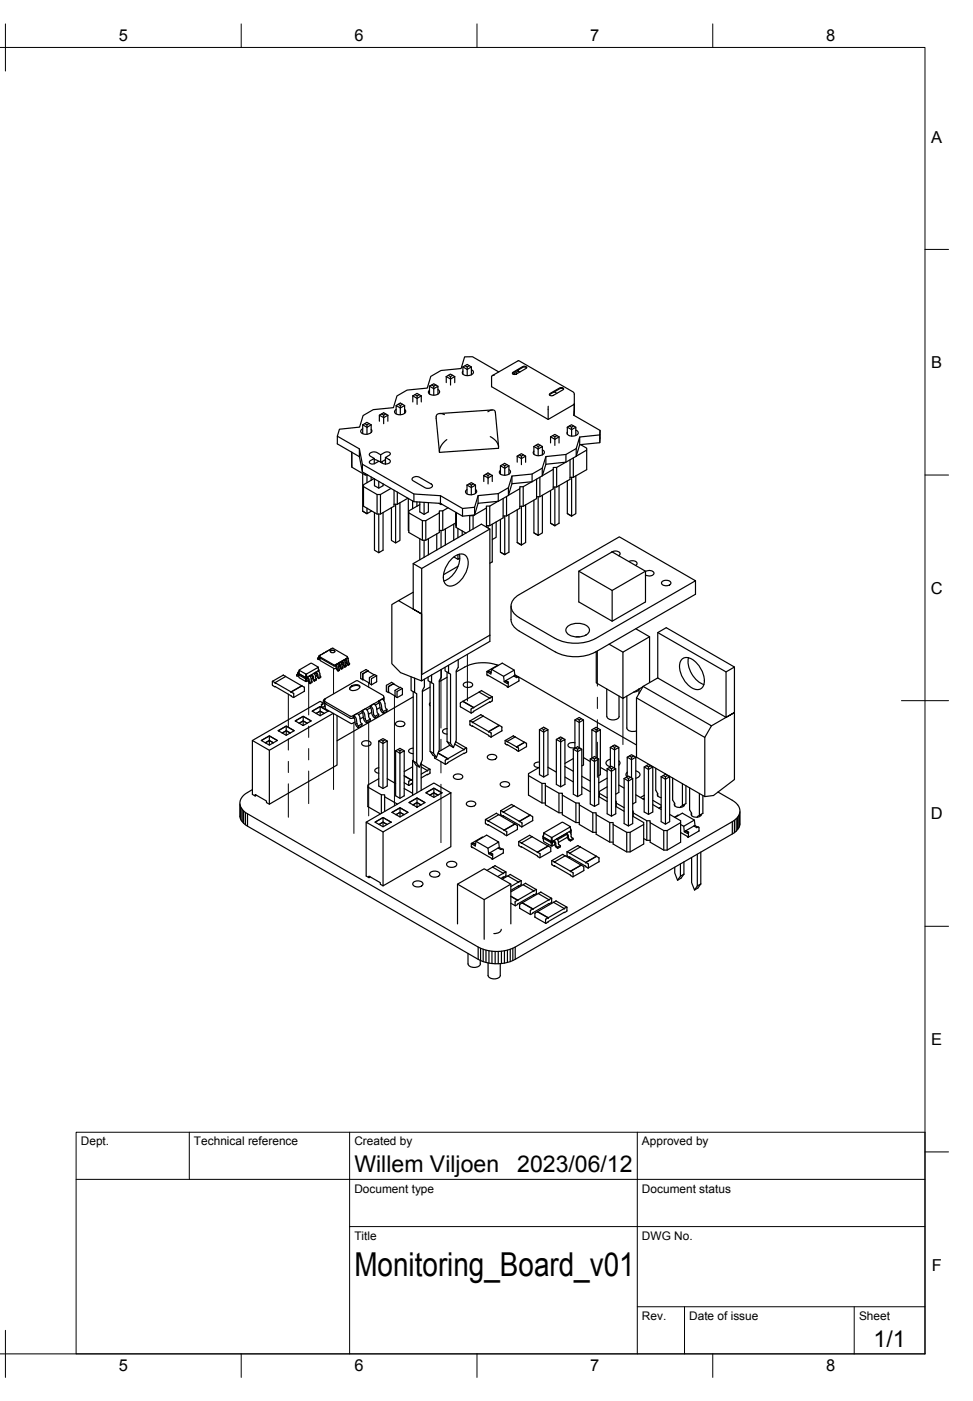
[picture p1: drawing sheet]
<svg xmlns="http://www.w3.org/2000/svg" width="206mm" height="297mm" viewBox="0 0 206 297" stroke-linecap="round" stroke-linejoin="round" font-family="sans-serif">
<defs><g id="words">
<text font-size="7" x="75.2" y="270.6">Monitoring_Board_v01</text>
<g font-size="4.9">
<text x="75.2" y="248.5">Willem Viljoen</text>
<text x="109.7" y="248.5">2023/06/12</text>
<text x="185.2" y="285.7">1/1</text>
</g>
<g font-size="3.5">
<text x="25.2" y="8.8">5</text>
<text x="75.2" y="8.8">6</text>
<text x="125.2" y="8.8">7</text>
<text x="175.2" y="8.8">8</text>
<text x="197.5" y="30.2">A</text>
<text x="197.5" y="78">B</text>
<text x="197.4" y="125.9">C</text>
<text x="197.4" y="173.7">D</text>
<text x="197.5" y="221.6">E</text>
<text x="197.6" y="269.4">F</text>
<text x="25.2" y="290.8">5</text>
<text x="75.2" y="290.8">6</text>
<text x="125.2" y="290.8">7</text>
<text x="175.2" y="290.8">8</text>
</g>
<g font-size="2.5">
<text x="17.2" y="242.9">Dept.</text>
<text x="41.1" y="242.9">Technical reference</text>
<text x="75.2" y="242.9">Created by</text>
<text x="136.1" y="242.9">Approved by</text>
<text x="75.2" y="252.8">Document type</text>
<text x="136.1" y="252.8">Document status</text>
<text x="75.2" y="262.9">Title</text>
<text x="136.1" y="262.9">DWG No.</text>
<text x="136.1" y="279.9">Rev.</text>
<text x="146.1" y="279.9">Date of issue</text>
<text x="182.1" y="279.9">Sheet</text>
</g>
</g></defs>
<!-- layer: Visible -->
<g fill="none" stroke="#000" stroke-width=".25">
<path d="M94.6 79.8l.9-.5 .9 .5M94.6 79.8v1.3M95.1 79.6l.4 .2M96 79.6l-.5 .2v.6l-.9-.6M96.4 79.8l-.9 .6v1.2M96.4 79.8v1.3M98.2 77.8l.9 .5v1.3M98.2 77.8l.4-.3 .5 .3v.5l.9-.5v1.7M98.2 77.8v1.5M98.6 77.5l.5-.2 .9 .5M99.5 77.5l-.4 .3M100 78.4a.56 .56 0 0 1 .4 .6 .56 .56 0 0 1-.5 .5 1.2 1.2 0 0 1-1.9-.6l.2-.2"/>
<path d="M104.4 79.6l5.6-3.1 11.6 6.6 .2 .4v2.2v-.1M105.8 78.9l-5.6-3.3-1.7 .1-.7 2.4-4.3 .5-2.2 1.2-.7 2.5-4.3 .4-2.1 1.3-.8 2.4-4.2 .5-2.2 1.2-.7 2.5-4.3 .4-.5 1.5 4.7 2.7 .6 3.2 11 6.3 5.6 .4 4.7 2.7 2.5-.2 .8-2.5 4.3-.4 2.1-1.3 .8-2.5 4.2-.4 2.2-1.2 .7-2.5 4.3-.4 2.2-1.3 .7-2.4 4.3-.5v-.9l-5.5-3.3 .1-2.3-5.6 3.2-12-6.9v-2.2l.6-.3M108.7 79l2.1-1.3a.42 .42 0 0 1 .6-.1 .42 .42 0 0 1 .2 .5l-2.2 1.2-.5 .1-.2-.2zM109.9 78.4v.3M109.9 78.7l.3 .2M109.9 78.7l-1.1 .6M111.7 78l-.4-.2-.4 .1-2.2 1.3M74.6 98.6v.4l2.9 1.7h.5M74.6 95.9v3.1M76.2 95.2v1.6M76.8 98.4v1.7M76.9 90.9a.56 .56 0 0 0-.4 .6 .56 .56 0 0 0 .6 .5 1.29 1.29 0 0 0 1.8-.7l-.2-.3"/>
<path d="M76.9 90.1l.9-.6 .9 .6M76.9 90.1v1.8M77.4 89.8l.4 .3M78.3 89.8l-.5 .3v.5l-.9-.5M78.4 96.2l.4-.3 .5-.1 .5 .1 .9 .5 .9-.5 .8-.1a.35 .35 0 0 1 .4 .3 .35 .35 0 0 1-.3 .4l-.8 .5 .8 .4a.51 .51 0 0 1 .2 .7 .51 .51 0 0 1-.6 .2h-.8l-.9-.5-1 .5-.5 .1a.4 .4 0 0 1-.5-.2 .4 .4 0 0 1 .1-.5l.9-.5-.9-.5zM78.7 90.1l-.9 .5v1.5M78.7 90.1v1.6M79.4 97.4l.9 .4M79.4 97.2v1.1M80.4 88l.5-.2 .5 .2M80.7 96.4v1.6M80.9 87.8l.5-.3 .8 .5"/>
<path d="M81 97.9v.3M81.7 97.5l-.9 .5M81.7 97v1.4M81.8 87.8l-.4 .2v.5l-1-.5v1.3M82.2 88l-.8 .5v1.3M82.2 88v1.3M84 86l.4-.3 .5 .3M84.4 85.7l.5-.2 .9 .5M85.3 85.7l-.4 .3v.5l-.9-.5v1.7M85.8 86.8a.64 .64 0 0 1 .1 .7 .64 .64 0 0 1-.7 .4 1.12 1.12 0 0 1-1.5-.7l.3-.4M85.8 86l-.9 .5v1.4M85.8 86v1.6"/>
<path d="M87.5 83.9l.9-.5 .9 .5M87.5 83.9v1.3M88 83.7l.4 .2M88.9 83.7l-.5 .2v.6l-.9-.6M89.3 83.9l-.9 .6v1.2M89.3 83.9v1.3M91.1 81.9l.9 .5v1.4M91.1 81.9l.4-.3 .5 .3v.5l.9-.5v1.7M91.1 81.9v1.7M91.5 81.6l.5-.2 .9 .5M92.4 81.6l-.4 .3M92.9 82.6a.58 .58 0 0 1 .3 .7 .58 .58 0 0 1-.7 .4 1.08 1.08 0 0 1-1.6-.7l.2-.3"/>
<path d="M94.2 87.9a1.06 1.06 0 0 0-1.7 .5l.7 7.5 12.5-.9a2.73 2.73 0 0 0-1.7-2.4M94.8 93.2a3.2 3.2 0 0 0-1.6 2.7M103.5 87.3a.91 .91 0 0 1 1.5 .1l.7 7.2M104.4 86.9l-11.2 .8M106.1 98.7l.5-.2 .4 .2M106.6 98.5l.4-.3 .9 .6M107.5 98.5l-.5 .2v.6l-.9-.6v1.8M107.9 99.6a.58 .58 0 0 1 .3 .7 .58 .58 0 0 1-.6 .4 1.23 1.23 0 0 1-1.7-.6l.2-.4M107.9 98.8l-.9 .5v1.5M107.9 98.8v1.7M109.7 96.7l.9-.5 .9 .5M109.7 96.7v1.3"/>
<path d="M110.1 96.4l.5 .3M111 96.4l-.4 .3v.5l-.9-.5M111.5 96.7l-.9 .5v1.3M111.5 96.7v1.3M113.2 94.7l.9 .5v1.4M113.2 94.7l.5-.3 .4 .3v.5l.9-.5v1.7M113.2 94.7v1.6M113.7 94.4l.4-.3 .9 .6M114.6 94.4l-.5 .3M115 95.4a.6 .6 0 0 1 .4 .7 .6 .6 0 0 1-.7 .4 1.18 1.18 0 0 1-1.6-.6l.1-.3M115.7 96.8v1.6M116.3 86.1l-.1 2.8"/>
<path d="M116.6 83.5l2.1-1.2a.42 .42 0 0 1 .5-.2 .42 .42 0 0 1 .2 .5l-2.1 1.3-.7-.1-.1-.1zM116.7 92.6l1-.5 .8 .5M116.7 92.6v1.3M117.2 92.4l.5 .2M117.3 99.5v4.2l-2.8 1.6h-.7M117.5 83.1l.6 .3M118 99.1v4.2M118.1 92.4l-.4 .2v.5l-1-.5M118.5 92.6l-.8 .5v1.3M118.5 92.6v1.3M119.5 82.5l-.3-.2-.5 .1-2.2 1.3M120 98l-2 1.1h-.7v.4l-2.3 1.4v-1.6"/>
<path d="M120 96.4v1.6M120.3 90.6l.9 .5v1.4M120.3 90.6l.4-.3 .5 .3v.5l.9-.5v1.7M120.3 90.6v1.4M120.7 90.3l.5-.2 .9 .5M120.9 97.5v4.1l-2.9 1.7h-.7M121.6 90.3l-.4 .3M121.8 85.6v2.5M122.1 91.2a.61 .61 0 0 1 .5 .7 .61 .61 0 0 1-.7 .5 1.22 1.22 0 0 1-1.7-.7l.1-.1M122.2 95.1v1.6M122.9 92.7v1.6M123.1 94.3l1.3 .7v4.6l-2.8 1.6v-4.1"/>
<path d="M124.4 95.4l-2.2 1.3M127.2 92.2v1.7M127.2 91.3v2.6l-4.3 .4-.7 2.4-2.2 1.3-4.3 .4-.7 2.5-2.2 1.2-4.2 .5-.8 2.4-2.1 1.3-4.3 .4-.8 2.5-2.5 .2-4.7-2.7-5.6-.3-11-6.3-.6-3.3-4.7-2.7v-1.6M76.9 108.4l.9 .5zM76.9 100.4v8M77.1 103.2v4.1l2.9 1.7h.7l2.9-1.7v-3.4M77.5 100.4v.3M77.8 107.7v1.2l.9-.6M77.8 100.7v1.6M78.7 101.1v.7M79.3 101.5l-2.2 1.3v.4l2.9 1.6h.7l2.2-1.2M79.4 101.5v1.5l.9 .5 .9-.5v-.4"/>
<path d="M79.4 108.7v8l.9 .5M80 104.8v4.2M80.3 102.1v1.4M80.7 104.8v4.2M81.2 108.7v8l-.9 .5v-8.2M83.9 106.9v8.2l-.9-.5v-7M84.3 104.3v2.6M84.8 106.6v8l-.9 .5M86.5 105.6l-2.2 1.3h-.7M86.6 105.7l.1 6.9M86.7 108.7v4.2l2.9 1.6h.7l2.9-1.6v-4.2M87.5 101.3l.7-.3 .6 .1 2.7 1.5a.48 .48 0 0 1 .2 .7 .48 .48 0 0 1-.6 .2h-.8l-2.7-1.6-.2-.3z"/>
<path d="M87.5 106.2v1.7M87.6 119.5l1.8 1v23.9l14.5-8.4v-1.3M87.8 104.7v1.7M88.4 106.4v.9M89 107l-2.3 1.3v.4l2.9 1.7h.7l2.9-1.7v-.4h.7l1.1-.6M89 106.5v2l.9 .6 .9-.6v-1.9M89 114.2v4.5M89.6 110.4v4.1M89.9 106.5v2.6M89.9 114.5v3.7M90.3 110.4v4.1M90.8 114.2v3.4"/>
<path d="M92.6 113.2v3.4M93.1 106.7l.4 .3 .2-.1M93.4 105.1v1.6M93.5 106.8v.2M93.5 112.5v3.6M93.9 108.3v4.2M94.4 112.1v3.5M95.6 118.6a2.37 2.37 0 0 1 3.1-.8 3.5 3.5 0 0 1-.2 4.1 4.2 4.2 0 0 1-3 2.4 1.8 1.8 0 0 1-1.4-2.6 6.1 6.1 0 0 1 1.5-3.1zM96.2 111.1v3.4M96.3 118.1l.8 .5M96.7 111.8v-3.1v3.1l2.1 1.2M96.7 110.8l-2.8 1.7h-.7"/>
<path d="M97.1 117.6v1l.4-.2M97.1 112v2M97.4 117.5a5.4 5.4 0 0 1-3.3 5.7M98 112.6v.9M98.1 107.8v1.6M99 102.9l.9-.6 .9 .6M99 102.9v1.8M99.5 102.6l.4 .3M99.5 109.3h.8M99.6 109.3v3.3M100.3 109.3v2.9M100.4 102.6l-.5 .3v.5l-.9-.5"/>
<path d="M100.6 107.6v1.6l-.3 .1M100.8 103.8a.62 .62 0 0 1 .2 .7 .62 .62 0 0 1-.7 .3 1.06 1.06 0 0 1-1.6-.7l.3-.3M100.8 102.9l-.9 .5v1.5M100.8 102.9v1.7M101.4 105.1v1.6M102.6 100.8l.4-.3 .5 .3M103 100.5l.5-.2 .9 .5M103.2 107.7l-2.5 1.4M103.2 107.7v4M103.5 111.4v.6M103.9 107.3v4.1M103.9 112.2l-14.5 8.3"/>
<path d="M103.9 100.5l-.4 .3v.5l-.9-.5v1.3M104.4 100.8l-.9 .5v1.3M104.4 100.8v1.3M104.4 111.2v7.9l-.5 .3M105.2 110.7v3.2l-.8 .5M105.6 106.3l-1.7 1h-.8l.1 .4M105.7 104.7v1.6M106.1 110.1v7l.9 .5-.9-.5M106.7 105.7v4.1l-2.8 1.6h-.7M107.4 105.3v4.1M107.9 109.1v8l-.9 .5v-8.2M108.6 100.9v1.7"/>
<path d="M109.7 115l.9 .6zM109.7 108.1v6.9M110.2 103.6v4.2l-2.8 1.6h-.7M110.9 103.2v4.1M111.5 107v8l-.9 .6v-8.3M112.8 100.5v1.6l-1.9 1.1h-.7v.4l-2.4 1.4v-1.6M113.8 101.6v4.1l-2.9 1.6h-.7M114.1 105.3v8.2l-.9-.5v-6.9M114.5 101.2v4.1M115 105v8l-.9 .5-.9-.5M116.7 110.9l1 .6zM116.7 104v6.9"/>
<path d="M118.5 103v7.9l-.8 .6v-8.2M120.9 101.2h.7M121.2 101.2v8.2l-.9-.5v-7M122.1 100.9v8l-.9 .5-.9-.5M129.6 117.1a1.25 1.25 0 0 1 1.9 .3l-.3 .4M133.4 119a1.2 1.2 0 0 1 1.7 .5l-.3 .4M67.6 139.4l-.3 .1v.3h.4l.1-.4 .2 .7M67.6 139.2l-.1 .4-.2-.1M67.8 139.2l3.1 1.8 2.8-1.6M67.8 139l-.2 .2M67.8 139.5h.1M67.8 139.5l3 1.7h.3"/>
<path d="M67.8 139.7l-.1 .1M67.9 138.9l-.1 .6M68 138.8l-.3 .3M68.5 138.6l-.2 .1M68.7 138.5l-.3 .1M68.7 138.4v.1M69.2 138.2l-.2 .1M69.4 138l-.3 .2M69.9 137.8l-.1 .1M70 138.2l.5-.3 .5 .3M70.1 137.7l-.3 .1M70.2 137.6h-.1"/>
<path d="M70.2 137.9l.5-.1 .3 .4-.6 .2-.4-.2zM70.4 137.4l3.2 1.8 .1 .2M70.4 137.5l-2.5 1.4M73.3 139.7l.2 .3 .3 1.1-.4-.6M73.3 139.9l.1 .2M73.6 139.5h.1M73.7 139.6h.1M73.7 139.4v.2M84.5 127.3l-1.4 .9v12.5l1.8 1.9 4.5 1.8M87.6 125.6l-3.1 1.7 4.9 2.9-1.8-1.1v-9.6l14.5-8.4 1.8 1.1v22.5M97.1 120.1l-3 1.7M97.2 139.9v1.6l-.5 .7v14.7l-.6 1.6-.6-.9v-14.7l-.4-.2"/>
<path d="M103.9 134.7l-14.5 8.3M110.1 130.9a2.54 2.54 0 0 1-1.2-3.8l1.2-1 21.2-12.3 16.2 9.3-21.2 12.3a9.5 9.5 0 0 1-8.5 0l-7.7-4.4M120.3 132.9a3.4 3.4 0 0 1 4.6 .3 1.26 1.26 0 0 1-1.2 1.7 3.3 3.3 0 0 1-3.6-.9v-.8zM122.1 135h.7M122.7 121.1l7.1-4.1 7.1 4.1v6.5l-7.1 4.1-7.1-4.1zM122.7 121.1l7.1 4.1v6.5M126.4 138.1v6.7l5.7 3.3M129.1 136.6l3 1.7M134.8 133.3l2.9 1.7M136.9 121.2a1.22 1.22 0 0 1 1.8 .3 1.22 1.22 0 0 1-1.8 .4M136.9 121.1l-7.1 4.1M139.5 134.1l14.5 8.4v9.6"/>
<path d="M140.3 123.4a1.25 1.25 0 0 1 2 .2 1.16 1.16 0 0 1-2 0zM144.7 139.7a2.37 2.37 0 0 1 3 .9 4.9 4.9 0 0 1 1.4 4.9 1.8 1.8 0 0 1-2.9 0 5.6 5.6 0 0 1-2-4.9zM146 139.5a5.4 5.4 0 0 0 3.3 5.6M147.5 123.1v2.9l-21.2 12.2a9.4 9.4 0 0 1-8.5 0l-7.7-4.4a3.1 3.1 0 0 1-1.7-2.4v-2.9M55.4 157l1.7-1 1.7 1-1.7 1zM55.4 157l1.7-1 1.7 1M57.1 159.1l-3.6-2.1v11.4l.6 .4v-.3l2.4 1.3v.4l.6 .3M57.1 156v1l-.9 .5 .9-.5 .9 .5-.9-.5v1M57.8 144.5v.7M57.8 145.2l.5 .3M57.8 144.5l.4 .2M58.3 144.7l3.9 2.3"/>
<path d="M58.3 145.6l3.4 1.9M59 154.9l1.7-.9 1.7 .9-1.7 1zM59 154.9l1.7-.9 1.7 .9M60 143.1h.1M60.5 143.4l-.4-.2-2.3 1.2M60.5 143.4h.1M60.6 143.4l3.4 2-2.3 1.3M60.6 143.4l-2.3 1.3M60.7 154v.9l.8 .5-.8-.5-.9 .5 .9-.5v1M62.2 147l.1 .9-.6-.4M62.6 152.9l1.7-1 1.7 1-1.7 .9zM62.6 152.9l1.7-1 1.7 1"/>
<path d="M62.9 143.1l.2-.1zM63.3 143.1l1.5 .8v.6l-1.4-.8zM63.3 143.1v-.3l1.5 .9v.2h.3l-.1 .6M63.3 143.1l-.2 .3-.2-.1v-.2M63.3 142.8l1.5 .9h.3v.2l.1-.1M63.3 142.8l.2-.7 1.3 .8v.7h.2M63.3 143.3l-.1 .1M63.4 142.6l-.1 .2M63.4 142.4l-.2 .1M63.4 142.5l-.3 .1v.4M63.5 142.1l-.2 .7M63.5 142l2.4-1.4 1.5 .8-2.6 1.5"/>
<path d="M64 145.4l-2.3 1.3M64 145.4h.1M64.1 145.4l.4 .3 .1 .8-2.3 1.4M64.3 151.9v1l-.9 .4 .9-.4 .8 .4-.8-.4v.9M64.8 144.5h.2M65 142.9v.7M65.1 143.7l.1-.1v.2M65.2 143.6l.3 .3 .2 1M65.2 143.8l.2 .3M65.4 144.3l-.4 .2M65.4 144.1v.2M65.4 144.3l.3 .6"/>
<path d="M66 143.9l.1 .5-.4 .3M66.1 143.3v-.2l-.5 .2 .4 .6M66.1 144.4l.1 .3-.5 .3M66.1 143.3l-.3 .2M66.1 143l.3 .4 .3 1-.4-.6M66.1 143.3l.2 .2M66.2 150.8l1.7-1 1.7 1-1.7 1zM66.2 150.8l1.7-1 1.7 1M66.3 143.8l-.3 .1M66.3 143.5v.3M66.9 143.4l.2 .5M67 142.8v-.3l-.4 .3 .3 .6"/>
<path d="M67 143.9l.1 .3-.4 .2M67 142.8l-.3 .1M67.1 142.5l.3 .6M67.1 142.7l.1 .3M67.1 143.9l-.4 .3M67.2 143v.2l-.3 .2M67.4 143.1l.2 .8-.4-.7M67.4 141.4l.2 .8-2.6 1.4M67.4 141.5l.2 .7-.1 .1 .3 .6M67.6 142v.4M67.8 142.9l.2 .5M67.9 149.8v1l-.9 .5 .9-.5 .8 .5-.8-.5v1"/>
<path d="M68 143.4v.2l-.4 .3M68 140.1l2.9 1.7M68 143.4l-.4 .2M68.5 149.1l-.4 .2 .1 .5a.41 .41 0 0 0 .4 .1 .41 .41 0 0 0 .3-.4M68.5 149.1l-.6-.4-14.4 8.3M68.8 149.1l.1 .1M68.8 149.1l.3 1.3 5.3 3 .9-.3M68.8 148.6v.5M68.9 149.2h.1M68.9 149.2l5.4 3.1 .6-.1M68.9 148.2l-.3 .3-.1 .9-.4-.1M68.9 149.7l-.2 .2"/>
<path d="M69 148.2l6.6-3.9h.3l5.3 3.2 .2 .4-.2 .2-6.6 3.8-.4-.1-5.3-3.1zM69 148.2l-.2 .1M70.7 151.2l-13.6 7.9v11.4l14.4-8.3v-10.5M71.1 141.2h.1M71.2 140.9l-.1 .3M71.2 140.9l.3-.1 .1 .1 .4 1M71.2 140.9l.2 .3 .3 1.1-.4-.6M71.2 141.1l.1 .2M71.3 141.4v.3M71.3 141.6l-.5 .2M71.6 140.9l.5-.5 .3 .3 .1 .6M71.7 142.1l.3-.2v.2l-.3 .2"/>
<path d="M71.9 140.5l.3 .5M71.9 140.7l.2 .8 .3 .4v-.3M72 141.2l-.2 .1M72.2 141v.4M72.2 141.4l.2 .2M72.4 141.7l.3-.2v.2l-.3 .2M72.5 141.2l.2 .2M72.6 140.3l.4 1.1M72.6 140.1v.2M72.6 140.1l.3-.2 .3 .5M72.6 140.3l-.3 .2M72.6 140.1l.2 .3 .3 .8"/>
<path d="M72.7 141.5h.1M72.7 140.8l-.2 .1M73 140.1l.6-.6 .2 .3 .3 .9M73.1 141.2v.3l-.1-.1M73.1 141.3l.3-.2v.2l-.3 .2M73.2 140.4v.4M73.2 140.8l.2 .3M73.4 140.1v.4M73.4 140.4l-.2 .1M73.8 140.9l.3-.2v.2l-.3 .2M74.3 145.6a1.47 1.47 0 0 1 2-.1 1.36 1.36 0 0 1-2.2 .6zM74.9 152.2h.1"/>
<path d="M75 151.7l.5 .7 .2 1.2 .3 .3v.4l-.6-.7zM75 151.7l.7-.4 .3 .1 .3 .5 .1 1.2 .4 .4M75 152.1l-.1 .1M76 153.9l.8-.4-.1 .4-.7 .4M76.3 145.7a1.45 1.45 0 0 0-2.2 .4M76.5 143.8v.1M76.5 143.9l.4 .2M76.7 157.4a1.25 1.25 0 0 1 2 .2 1.16 1.16 0 0 1-2 0zM76.8 150.7l.5 .6 .2 1.3 .3 .3v.4l-.6-.6zM76.8 150.7l.7-.5 .2 .2 .3 .5 .2 1.3 .3 .2M76.8 151.1l-.8 .4M77 144h.1"/>
<path d="M77 144l1.3 .8M77 142.8l-.1 1.2M77 144.1h-.1M77 152l-.6 .4M77.6 142l-1.1 .6v1.3M77.6 142l.4 .2M77.6 142h.1M77.8 152.9l.7-.5v.5l-.7 .4M78 142.3l-1 .5M78 142.3l1.3 .8M78 142.3h.1M78 142.2l-1.1 .6 .1 1.3"/>
<path d="M78 142.2h.1M78.1 142.2v.1M78.3 144.9h.1M78.4 143.6l-.1 1.3M78.5 149.7l.6 .6 .1 1.2 .4 .4-.1 .4-.3-.4-.3-.5zM78.5 149.7l.8-.5 .2 .2 .3 .6 .2 1.1 .3 .3M78.5 150.1l-.7 .4M78.7 144l.1 1.2M78.8 143.9l1.1-.6v1.2l-1.1 .7-.5-.3M78.8 151l-.7 .4M79.6 151.9l.7-.5v.4l-.8 .5M79.9 143.3l-.5-.3-1 .6"/>
<path d="M80.3 148.6l.5 .7 .2 1.1 .3 .4v.4l-.6-.7zM80.3 148.6l.8-.4 .2 .2 .3 .5 .2 1.2 .3 .3M80.3 157.1l.9 .5 .9-.5v9.6l-.9 .5-.9-.5zM80.3 149.1l-.7 .4M80.6 150l-.7 .4M80.8 156.9l.4 .2M81.2 157.6v9.6M81.2 148.1h.1M81.3 150.8l.8-.4v.4l-.8 .4M81.4 148.3l-.1 .1M81.4 148.3v.2M81.4 147.9v.4"/>
<path d="M81.7 156.9l-.5-.3-.9 .5M81.9 145.4v1.2M81.9 146.6h.1M81.9 146.6l.5 .2M82.1 157.1l-.4-.2-.5 .2v.5M82.3 145.6v1.2M82.4 146.8h.1M82.4 145.6v1.1M82.4 146.8l1.4 .8M82.5 146.8h-.1M83.4 145l-1 .6M83.4 145l1.4 .8"/>
<path d="M83.4 145h.1M83.5 144.9l-.5-.2-1.1 .6M83.5 145h.1M83.5 144.9l-1.1 .7M83.8 147.7l.4 .2M83.9 159.2l.9 .5v9.6M83.9 153.3a1.25 1.25 0 0 1 2 .2 1.16 1.16 0 0 1-2 0zM84.2 147.9h.1M84.4 158.9l.4 .3v.5l.9-.5v9.5l-.9 .6-.9-.6v-9.5M84.8 159.2l.5-.3 .4 .3M84.9 145.7l-1.1 .7v1.2M84.9 145.7l.4 .3"/>
<path d="M84.9 145.7h.1M85.3 158.9l-.5-.2-.9 .5M85.3 146l-1.1 .6v1.3M85.3 147.3l-1.1 .6M85.3 146v1.3M87.2 143.5v2.9l.7 .4M87.6 158.6a.71 .71 0 0 0-.9 .8l.9 .4M87.6 146.6v14.8l.6 .8 .8 .5M87.6 147.8l-16.1 9.3M87.9 143.8v3M90 144v1.6l-.4 .8v14.7l-.6 1.6-.6-.9v-14.7l-.5-.3M90.8 143.6v.7l.7 .4"/>
<path d="M91.2 144.6v14.7l.6 .8 .7 .5M91.2 159.3l.7 .4M91.2 145.7l-1.6 .9M91.2 149l-.1 .4 .1 .3M91.5 143.1v1.6M92.9 159.7l2.1 1.2M92.9 159.6l2.1 1.3M93.6 141.9v1.7l-.5 .7v14.7l-.6 1.6-.6-.9v-14.7l-.4-.3M94.4 141.5v.7l.7 .5M94.8 142.5v14.7l.6 .9 .7 .4M94.8 157.2l.7 .4M94.8 143.6l-1.7 .9"/>
<path d="M94.8 154.5a.71 .71 0 0 0-.9 .8l.9 .3M95.1 141.1v1.6M95.4 158l-2.4 1.4M96.4 157.8l2 1.2 .6-.3M96.6 157.3h.1M96.7 157.3l2.2 1.3M98.1 148.7l-.5 .3v.9l2.3 1.3M98.1 148.7l2.3 1.3M98.3 145a1.25 1.25 0 0 1 1.9 .2 1.16 1.16 0 0 1-2 0zM98.3 159.7l.1 .1M98.4 158.9l-3.9 2.2-.1 .9 4.1-2.2M98.9 158.7v.7"/>
<path d="M99 159.4l-.5 .4M99.6 153.6l.6 .4M99.6 152.9l.5 .2M99.6 152.9v.7M99.9 151.1l.1 .1M100 150.2l-.1 .9M100.1 153.1l.1 .1M100.2 153.9l3.5 2.1M100.2 153.2l3.4 1.9M100.5 150.8l-.5 .4M102.1 146.4l-.5 .3M102.1 146.4l2.3 1.4"/>
<path d="M102.1 146.4h.1M102.4 151.8l-.5-.3-2.2 1.4M102.5 151.8l3.3 2M102.5 151.8l-2.3 1.3M103.2 142.4v.6M103.2 143l.3 .3M103.3 142.4l.4-.1 .4 .2M103.3 142.4h-.1M103.5 142.5l.2-.1 .4 .2M103.5 142.4v.1M103.5 143.2l4.3 2.4M103.7 156l.4 .3"/>
<path d="M103.7 142.3v.1M103.8 148.9h.1M103.8 148l-3.8 2.3M103.8 148.8l-3.4 2M103.8 148.8l.1 .1M103.9 148l-.1 .1-2.2-1.4-3.4 2 2.2 1.3M104.1 155.3l.1 .2M104.2 141.9l-.1 1-.6-.4M104.4 147.8v.7M104.4 148.5l-.5 .4M104.4 147.8l-.5 .2M105.5 141.1l-2.2 1.3"/>
<path d="M105.5 141.1h.1M105.5 141.1a8.8 8.8 0 0 0-7 .3l-1.8 1.1M105.6 141.1h.1M105.8 153.8l-2.1 1.3M105.9 153.8l.5 .4M105.9 153.8l-2.2 1.3 .4 .3M106.4 154.2v.7M106.4 154.9l-2.3 1.4v-.8M106.9 144.5l.3-.1 .5 .3M107.1 157v.6M107.1 157l.4 .2M107.1 157.6l.1 .1"/>
<path d="M107.2 157.7l.3 .2M107.2 144.4l.6 .2-.2 .3-.7-.4M107.5 157.2l2 1.2M107.5 157.9l2 1.1M107.5 157.9h.1M107.6 144.8l.1 .1M107.6 157.9h-.1M107.7 144.9l.1 .1M108.9 143.3l-1.7 1M108.9 143.3h.1M109 143.3l.5 .4 .5-.1v.8l-2.3 1.3 .1-.7M109 142.1l-2.2 1.3 .1 1.1"/>
<path d="M109.1 143.1l25.9 14.9M109.2 143.2l-.2-1.1-2.5-1.5-2.3 1.3 2.6 1.5M109.2 143.2l-.2 .1M109.2 143.2l.5 .4M109.2 156.2l-.4-.2-1.7 1M109.2 156.2l2 1.2M109.2 156.2l-1.7 1M109.5 158.4l1.7-1zM109.5 158.4l.4 .2v.7l-.4-.3M111.2 157.4h.1M111.3 157.4l.3 .2v.7M111.6 158.3l-1.7 1"/>
<path d="M111.7 158.3h-.1M114.4 154.7l.9 .5v9.5M114.8 154.4l.5 .3v.5l.9-.5v9.5l-.9 .5-.9-.5v-9.5M115.3 154.7l.4-.3 .5 .3M115.7 154.4l-.4-.2-.9 .5M118 156.8l.9 .5 .9-.5v9.5l-.9 .5-.9-.5zM118.4 156.5l.5 .3M118.9 157.3v9.5M119.3 156.5l-.4-.3-.9 .6M119.8 156.8l-.5-.3-.4 .3v.5M121.6 158.8l.9 .6v9.5M121.9 157.5l-.6-.1a.67 .67 0 0 0-.8 .8l.4 .3h1"/>
<path d="M122 158.6l.5 .2v.6l.9-.6v9.6l-.9 .5-.9-.5v-9.6M122.4 152.4l.4 .2M122.5 158.8l.4-.2 .5 .2M122.8 158.5v-5.3l.9-.6v9.6l-.3 .2M122.9 158.6l-.4-.3-.9 .5M123.3 152.4l-.5-.3-.9 .5M123.7 152.6l-.4-.2-.5 .2v.6l-.9-.6v6.1M126 154.5l.4 .2M126.9 154.5l-.5-.3-.9 .5M127.3 154.7l-.4-.2-.5 .2v.5l-.9-.5v6M128.7 146.1v5.8a1.5 1.5 0 0 0 2.6 0M129.4 158.5l.9 .5v3.9"/>
<path d="M129.4 158.5v4.1M129.9 158.2l.4 .3v.5l.9-.5v9.5l-.6 .4M129.9 158.2l.4-.3 .5 .3M129.9 158.2l-.5 .3M130.3 158.5l.5-.3 .4 .3M131.3 147.6v4.3M132.9 147.6v6.7a1.5 1.5 0 0 0 2.1 .7M134.3 146.8a1.16 1.16 0 0 0 1.2-.7v.9M135 148l14.4 8.3v12.6M136.4 145.5l14.5 8.4-1.5 2.4M137.7 144.7v-9.7l-5.6 3.3v9.8l4.2-2.5M154 142.5l1.7-1.1v23.9l-4.4 3.4-1.9 .2-14.4-8.4v-12.5l1.4-2.5 3.1-1.8"/>
<path d="M155.7 141.4l-14.4-8.3-1.8 1v9.6l14.5 8.4 1.7-1-4.8 2.8M50.9 170.5l.1 3 .7 1 .8 .7 48.9 28.2a8.7 8.7 0 0 0 7.9 0l46.4-26.9 .7-.6 .4-.8 .1-3M51 170.9v2.6M51.1 171.2v2.6M51.4 171.6v2.6M51.7 171.9v2.6M52 172.3v2.6M52.5 172.5v2.7M53.5 167.4l-1 .6a2.38 2.38 0 0 0-1.6 2.3 2.38 2.38 0 0 0 1.6 2.2l48.9 28.3a8.7 8.7 0 0 0 7.9 0l46-26.6a2.39 2.39 0 0 0 1.6-2.3 2.39 2.39 0 0 0-1.6-2.2l-3.1-1.8M54.4 168.6l-.3 .2M78 166.9v4.1l2.7 1.6M79.5 174.3l1.7-1 1.7 1-1.7 1z"/>
<path d="M79.5 174.3l1.7-1 1.7 1M80.3 165.1l-2.3 1.3v.5l2.9 1.6h.7v.4l2.7 1.6M80.3 162.8a.67 .67 0 0 0-.8 .8l.8 .3M80.9 168.5v4M81.2 176.4l14.4-8.3v11.4l-14.4 8.3zM81.2 176.4l-3.6-2.1v11.4l.6 .4v-.3l2.4 1.3v.4l.6 .3M81.2 173.3v1l-.8 .5 .8-.5 .9 .5M81.6 168.9v3.1M82.1 174.8l-.9-.5v1M82.1 165.1l1.8 1M83.1 172.2l1.7-.9 1.7 .9-1.7 1zM83.1 172.2l1.7-.9 1.7 .9"/>
<path d="M84.8 171.3v.9l.9 .5-.9-.5-.8 .5 .8-.5v1M85.7 166l1 .5M85.7 167.2l1.8 1M86.7 165.7v.8l.5-.4M86.7 170.2l1.7-1 1.7 1-1.7 .9zM86.7 170.2l1.7-1 1.7 1M87.2 165.4l-.5 .3M87.2 165.4h.1M87.2 165.3l-1.5-.8 1.5 .9M87.5 165.2l-.3 .2M87.5 166l-.3 .1M87.5 162.6l-1.8 1"/>
<path d="M87.5 161.3v7.3M87.5 161.3h.1M87.6 161.4l.8 .4M87.6 161.2l-.1 .1M88.4 162.3v5.8M88.4 169.2v1l-.8 .5 .8-.5 .9 .5-.9-.5v.9M89.3 162l1.8 1.1-.5 .3M89.3 162.6l1.3 .9M89.3 161.7v5.9M90.3 168.1l1.7-1 1.7 1-1.7 1zM90.3 168.1l1.7-1 1.7 1M90.6 164.2l-1.3 .7"/>
<path d="M90.6 163.4l-1.3 .7M91.1 163.1h.1M91.2 163.1v.8M91.2 163.8l-.6 .4M92 167.1v1l-.8 .5 .8-.5 .9 .5-.9-.5v1M92.1 160.3l.1 .4 2.2 1.3M95.6 168.1l-3.6-2.1-14.4 8.3M96.2 164.5a1.25 1.25 0 0 1 1.9 .2 1.16 1.16 0 0 1-2 0zM99 170.2a1.25 1.25 0 0 1 1.9 .2 1.16 1.16 0 0 1-2 0zM100.1 179l.3-.2 .4 .3M100.1 179l-.1-.2v.8l4.4 2.6 .1-.7M100.2 179.7h-.1"/>
<path d="M100.4 178.8l.4 .2M100.4 178.7l-.3 .2M100.9 178.4l-.1 1-.7-.4M102.2 177.5l-2.2 1.3M102.2 177.5h.1M102.3 177.5v.1M102.9 173.8v.7M102.9 174.5l.6 .3M103 173.8l.5 .3M103 173.7l-.1 .1M103.4 160.3a1.25 1.25 0 0 1 1.9 .2 1.16 1.16 0 0 1-2 0zM103.5 179.8l2.2-1.3-2.5-1.4-2.3 1.3 2.6 1.4 .1 1.2"/>
<path d="M103.5 174.1l3.4 1.9M103.5 174.8l3.4 2M103.5 174.9h.1M105.6 179.8l-1.7 1M105.6 179.8h.1M105.7 179.8l.5 .3 .3-.1 .2 .2M105.7 172.7l-.5-.3-2.2 1.3M105.7 172.7h.1M105.7 178.5l.2 1.2-.2 .1M105.8 172.7l3.3 2M105.8 172.7l-2.3 1.3M105.9 179.7l.5 .3"/>
<path d="M106.1 166.1a1.25 1.25 0 0 1 2 .2 1.16 1.16 0 0 1-2 0zM106.2 172.8l.5 .2M106.7 172.3l3.9 2.1M106.7 173l3.9 2.3M106.7 172.3l-.5-.4 .1 .9M106.9 176.8l.6 .3M106.9 176.1l.6 .3M107.5 176.4v.7M108.4 170.6l-2.2 1.3M108.5 170.6l.4 .2M108.9 170.8l.1 .1M109 170.9l3.4 2"/>
<path d="M109 170.9l-2.3 1.3M109.1 174.7l-2.2 1.4M109.2 174.7h.1M109.2 174.7l-2.3 1.3M109.2 174.7l.4 .3M109.6 174.9l.1 .9M109.7 175.9l-2.3 1.3M109.7 175.8v.1M110.1 179.3l4.4 2.5M110.1 178.4l4.3 2.6M110.1 178.4v.9M110.6 178.7l2.2-1.3 3.4 2-2.3 1.3"/>
<path d="M110.6 179.5l-.1 .1M110.6 174.4l.1 .1M110.7 174.5l-.1 .8M112.1 164.5v4.1l2.8 1.7h.7M112.4 172.8l-2.3 1.4M112.4 172.8l.5 .3 .1 .9-2.3 1.3M112.7 177.4l-.4-.3-2.3 1.3M112.8 177.3v.1M114.4 161.6h-.6a.57 .57 0 0 0-.6 .7 .57 .57 0 0 0 .8 .4h.3M114.4 162.7l-2.3 1.3v.5l2.8 1.6h.7v.4l2.9 1.7h.7v.4l2.9 1.7h.7v.4l2.9 1.6h.7v.4l2.9 1.7h.7v.4l2.9 1.7h.7M114.9 166.1v4.2M115.2 177.7l1.7 1v.7l-1.6-1z"/>
<path d="M115.2 177.7v-.3l1.7 1v.3h.2v.7M115.2 177.4l.1-.8 1.6 1v.8h.2M115.2 177.4l1.7 1M115.2 177.3v.1M115.3 176.6l-.1 .8M115.3 176.6l3.9-2.3 1.7 .9-4 2.4M115.6 166.5v4.2l2.9 1.6h.7M116.2 162.7l1.8 1M116.7 179.6l-.4-.2-2.3 1.3M116.7 179.6l.1 .9-2.3 1.3v-.7M116.9 178.4h.2v.3l.4-.2v-.3l-.4 .2M117.1 177.6v.8"/>
<path d="M117.5 178.2l-.4 .2M117.5 178.2l.3 .6M117.5 178.5l.1 .6M117.6 179.1l-.7 .3M117.8 178.8l.1 .5 .4 .3v.3l-.5-.4-.1-.4M118.5 168.2v4.1M118.8 179.3l-.5 .3M119.2 168.6v4.1l2.9 1.7h.7M119.8 162.5l1.8 1M119.8 164.7l1.8 1.1M120.2 176.7l-2.7 1.5M120.2 176.9v-.2l-2.1 1.2a1.1 1.1 0 0 1 .4 1.1l.3 .3v.2l-.5 .4"/>
<path d="M120.2 176.9l-2 1.1M120.2 176.7l.3 .6M120.2 176.9l.1 .6M120.3 177.5l-1.9 1.1M120.3 177.5l.4 .6M120.5 177.3l.2 .6M120.7 177.9l.3 .2v.2l-.3-.2M120.8 176.3l.3 .6M120.9 176.5l.2-.1-.1 .3M120.9 175.2l.1 .9-.8 .6M120.9 175.3l.1 .8M121 175.9l.1 .5"/>
<path d="M121.1 177l.1 .6M121.1 176.1l-.4 .2M121.2 177.6l.3 .1v.3l-.5 .3M121.5 177.7l-.5 .4M121.6 160.8l-1.8 1M122.1 170.3v4.1M122.8 170.7v4.1l2.9 1.7h.7M123 179.5l-.5-.2-2.2 1.3 .4 .2M123 179.5l.1 .1M123.1 179.6l3.4 2M123.1 179.6l-2.3 1.3M123.4 164.6l1.8 1"/>
<path d="M123.4 166.8l1.8 1.1M123.7 160.6l1.5 .9M125.2 160.9l.9 .5v9.6M125.6 160.7l.5 .2v.5l.9-.5v9.6l-.9 .5-.9-.5v-9.6M125.6 160.7l.5-.3 .4 .3M125.6 160.7l-.4 .2M125.7 172.3v4.2M126.1 160.9l.4-.2 .5 .2M126.4 160.6v-5.4l.9-.5v9.5l-.3 .3M126.4 172.7v4.2l2.9 1.6h.7M127 168.9l1.7 1M127.1 168.2v.8"/>
<path d="M127.3 162.7l1.4 .8M128.7 166.8l-1.6 1v.4l1.6 1M128.7 163l1 .5v9.5M128.7 165l-1.7 1M129.2 162.7l.5 .3v.5l.9-.5v9.5l-.9 .5-1-.5v-9.5M129.2 162.7l.5-.2 .4 .2M129.2 162.7l-.5 .3M129.3 174.4v4.1M129.4 161a.81 .81 0 0 0-.9 .8 .81 .81 0 0 0 .9 .8M129.7 163l.4-.3 .5 .3M130 174.8v4.2l2.9 1.6h.7M130.6 169.9l.1 .4 1.6 .9"/>
<path d="M130.6 171l1.7 1M130.7 170.3v.8M131.2 166.4l1.1 .7M131.2 161.3a.57 .57 0 0 1 0 .9M132.3 165.1l1 .5v9.5M132.8 164.8l.5 .3v.5l.9-.5v9.5l-.9 .5-1-.5v-9.5M132.8 164.8l.5-.3 .4 .3M132.8 164.8l-.5 .3M132.9 176.5v4.1M133 163.7a.59 .59 0 0 0 0 1M133.3 165.1l.4-.3 .5 .3M133.5 160.3l.4 .2"/>
<path d="M133.9 161.1l.9-.6v9.6l-.6 .4M133.9 161.1l-.9-.6v4.2M133.9 161.1v3.8M134.2 171.9l.1 .4 2.8 1.7h.8v.4l2.8 1.7h.8M134.2 173l2.3 1.4v4.6l-2.9 1.6v-4.1l2.9-1.7M134.3 172.3v.8M134.4 160.3l-.5-.3-.9 .5M134.8 160.5l-.4-.2-.5 .2v.6M134.8 168.5l1.8 1.1M134.8 163.4a.79 .79 0 0 1 .9 .8 .79 .79 0 0 1-.9 .8M136.5 177.8l.6 .4h.8M136.6 168.6l-.8 .5"/>
<path d="M136.6 162.6l.9 .5 .9-.5v9.6l-.9 .5-.9-.5zM136.6 169.2l-.3 .2M136.6 168.6h.1M137 162.4l.5 .2M137.1 174v4.2M137.5 163.1v9.6M137.9 174.4v4.2l2.8 1.6h.8M138 162.4l-.5-.3-.9 .5M138.4 162.6l-.4-.2-.5 .2v.5M138.4 169.7l1.8 1M138.4 170.6l1.8 1M139.1 162.9v4.6l.4 .8v.5"/>
<path d="M139.5 168.2a.65 .65 0 0 0 .1 .7 .65 .65 0 0 0 .6 .2M140.2 164.7l.9 .5v9.5M140.2 171.1l-.5 .3M140.2 171.1l-.4 .3M140.6 164.4l.5 .3v.5l.9-.5v9.5l-.9 .5-.9-.5v-9.5M140.6 164.4l.5-.2 .5 .2M140.6 164.4l-.4 .3M140.7 176.1v4.1M141.1 164.7l.5-.3 .4 .3M141.1 164.1v.1M141.8 164.5v.1M142 172.7l2.3 1.3v4.6l-2.8 1.6v-4.1l2.8-1.7"/>
<path d="M142.6 165v4.6l.5 .8v.5M143.1 170.3a.81 .81 0 0 0 1.1 .9l.6-.2 .3-.5M143.1 173.3l1.6-.9 2.5 1.5 .2 1.1M143.7 172.9l-.7 .4M143.7 172.8l.1 .1M143.8 172.9h.1M144.3 174.8l.7 .4M144.3 176.5l1.6 1M144.7 166.1v4.7l.7-.4v-3.8M144.7 170.8l-.4 .3v.1M145 170.6v.3M145.4 176.2l-.3 .1"/>
<path d="M145.4 176.2l.6 .3M145.5 176.1l.5 .4-.2 .2-.7-.4M145.5 176.1l-.1 .1M145.8 176.6l.2 .1-.1 .8M146.2 167v4.7l.5 .7v.5M146.6 172.4a.81 .81 0 0 0 1.1 .9l.6-.2 .4-.5M147.2 175.1l-1.8 1M147.2 173.9l-2.2 1.3 .1 1.1M147.4 175l-.2 .2 .5 .3 .4-.1M147.4 175l.5 .4M148.1 175.4l.1 .7M148.2 176.2l-2.3 1.3"/>
<path d="M148.3 168.2v4.7l.7-.4v-3.8M148.3 172.9l-.4 .4M148.6 172.7v.2M155.3 174.2v2.6M155.7 173.9v2.6M156.1 173.6v2.6M156.4 173.3v2.6M156.7 172.9v2.6M156.8 172.5v2.6M78.5 185.9l-.3 .2M87.6 187.2a1.33 1.33 0 0 1 2.1 .2 1.24 1.24 0 0 1-2.2 0zM91.2 185.1a1.33 1.33 0 0 1 2.1 .2 1.24 1.24 0 0 1-2.2 0z"/>
<path d="M94.8 183a1.33 1.33 0 0 1 2.1 .3 1.24 1.24 0 0 1-2.2 0zM97 195.9v-8.4l5.7-3.3 5.6 3.3v8.4M97 187.5l5.7 3.2M103.3 184.5l1.1-.7 2.3 1.4 .1-.1M103.6 181l.9 .5M103.9 180.8l-.3 .2M103.9 180.8l.5 .4M104 180.8l.5 .3-.2 .2M104 180.8h-.1M104.9 183.6l-.4 .2M105 183.6l2.3 1.3M105 183.5h-.1"/>
<path d="M106.3 197a1.31 1.31 0 0 1-1.6 .9M106.5 186.4l1.2-.7 2.3 1.4 .4-.4M106.7 186h.1M106.7 180.9l-2.3 1.3M106.7 186l-.5 .3M106.7 185.2l-1.2 .7M106.7 180.2v.6M106.8 185.1l.5-.3v.8l-.6 .3M108.2 185.4l-.5 .3M108.2 185.4l2.3 1.3M108.2 185.4h.1M108.3 190.1l1.4 .8-.5 .3v.8"/>
<path d="M108.3 187.5l-5.6 3.2v8.4M108.3 190l1.5 .8M108.3 191.5l1 .5M109.7 190.9h.1M109.9 187.8l.1 .1M109.9 187l-1.6 1M110.2 191.8v.7M110.2 192.5l2.3 1.4M110.4 187.6l-2.1 1.2M110.4 186.7l.1 .9M110.7 191.5l-.5 .3M110.7 191.4l2.3 1.4"/>
<path d="M110.8 191.4l2.2 1.3M111 187.5l-.1 .1M111.4 187.3l-.4 .2M111.5 187.3l2.2 1.3M111.5 187.3h-.1M113.2 189.7h.1M113.2 189.7l-4 2.3M113.2 188.9l-3.4 2M113.4 193.7l.1 .7 2.2 1.4M113.7 188.6l-.5 .4-2.3-1.4-2.6 1.5M113.7 189.5l-.6 .2M113.7 188.6h.1"/>
<path d="M113.7 188.6v.9M113.9 193.3l-.5 .4M113.9 193.3l2.3 1.3M114.2 189.4h.1M114.5 180.9v.2M114.6 189.2l-.4 .2M114.7 189.1l2.3 1.4M116.2 194.6l-.5 .3v.8l.5-.2M116.4 191.6h.1M116.4 191.6l-3.5 2M116.4 190.8l-3.9 2.2-.1 .9 .5-.2M116.5 190.7l.5-.2v.8l-.5 .3"/>
<path d="M116.5 190.7l-.1 .1-2.3-1.4-3.3 2.1M117 183.2l.6 .4M117.5 182.7l-.5-.2v.7M117.5 182.7l3.5 2.1 .1-.1M117.6 183.6l3.9 2.2M117.6 182.8l2.2-1.4 3.4 2.1M117.6 183.6h-.1M117.9 191l-.5 .3M117.9 191l2.3 1.3M117.9 191h.1M119.3 181.2l.5 .2M119.4 181.1l-2.4 1.4"/>
<path d="M119.6 193.4l.1 .1M119.6 193.4l-3.4 2.1M119.6 192.6l-3.4 2M119.7 192.6l.5-.3v.8l-.5 .3M119.7 192.6v.1l-2.3-1.4-3.4 2M120.2 180.6v.8l.6 .3M120.3 180.6h-.1M120.7 180.8l.1 .2M120.8 181l3.4 1.8M121 184.7l.4 .3M121.5 185v.1M121.5 185.1v.8"/>
<path d="M123.2 183.4l-2.2 1.3M123.3 183.5l.5 .3M123.3 183.4l-2.3 1.3M123.8 183.8v.8l-2.3 1.3M126.5 181.5l-2.3 1.3 .6 .4-.1 .8-3.9-2.3M126.5 181.6l.5 .3M126.5 181.6l-2.3 1.3M127 182.7l-2.3 1.3M127 182v.7M127 182.7h.1M144.3 183.2v2.6l-.6 .8-.6-1.5v-1.2M145 182.7v2.6"/>
<path d="M145 185.3l-.6 .9-.7 .4M145 185.3l-.7 .5M147.9 181.1v6.7l-.6 .9-.6-1.6v-5.3M148.6 180.7v6.7M148.6 187.4l-.6 .9-.7 .4M148.6 187.4l-.7 .4M99.2 202.1l.1 2.3a1.5 1.5 0 0 0 2.6 0M101.4 200.8v2.6M101.8 203.6v.8M101.9 201v2.7M102.5 201.3v2.6M103 201.5v2.6"/>
<path d="M103.5 204.2v2.6a1.5 1.5 0 0 0 2.6 0v-2.5M103.7 201.6v2.6M104.3 201.7v2.6M105 201.7v2.6M105.7 201.7v2.6M106.3 201.7v2.6M107 201.6v2.6M107.6 201.5v2.6M108.2 201.3v2.6M108.7 201v2.7M109.3 200.8v2.6"/>
</g>
<!-- layer: Tweak Trail -->
<g fill="none" stroke="#000" stroke-width=".21">
<path d="M99.1 138.7v9.9M126.7 138v7.5M61.1 147.2v7.1M61.1 156.7v2.3M65.5 144.7v6.9M65.5 154v2.3M65.5 158.7v2.4M70.7 141.7v5.4M70.7 151.3v16.1M75 153.2v23.5M78.2 144.8v.9M78.2 151.4v.5"/>
<path d="M78.2 153v20M83.6 147.5v23.3M93.5 142v12.4M93.5 156.7v2.4M126.7 147.8v2.4M126.7 152.6v2.4M126.7 157.4v7.4M132.1 148.1v9.8M61.1 161.4v2.4M61.1 166.2v7.1M65.5 163.5v6.9M93.5 161.5v2.4"/>
<path d="M93.5 166.3v12.4"/>
</g>
<!-- layer: BORDER -->
<g fill="none" stroke="#000" stroke-width=".21">
<path d="M-.1 10.1h196.2v276.9h-196.2M1.2 5.1v10M51.1 5.1v5M101.1 5.1v5M151.1 5.1v5M196.1 52.9h5M196.1 100.7h5M191.1 148.6h10M196.1 196.4h5M196.1 244.2h5M1.2 282.1v9.9M51.1 287v5"/>
<path d="M101.1 287v5M151.1 287v5"/>
</g>
<!-- layer: TITLEBLOCK -->
<path d="M16.1 240.1h180v46.9h-180zM16.1 250h180M40.1 240.1v9.9M74.1 240.1v46.9M135.1 240.1v46.9M74.1 260.1h122M135.1 277.1h61M145.1 277.1v9.9M181.1 277.1v9.9" fill="none" stroke="#000" stroke-width=".21"/>
<use href="#words"/>
</svg>
